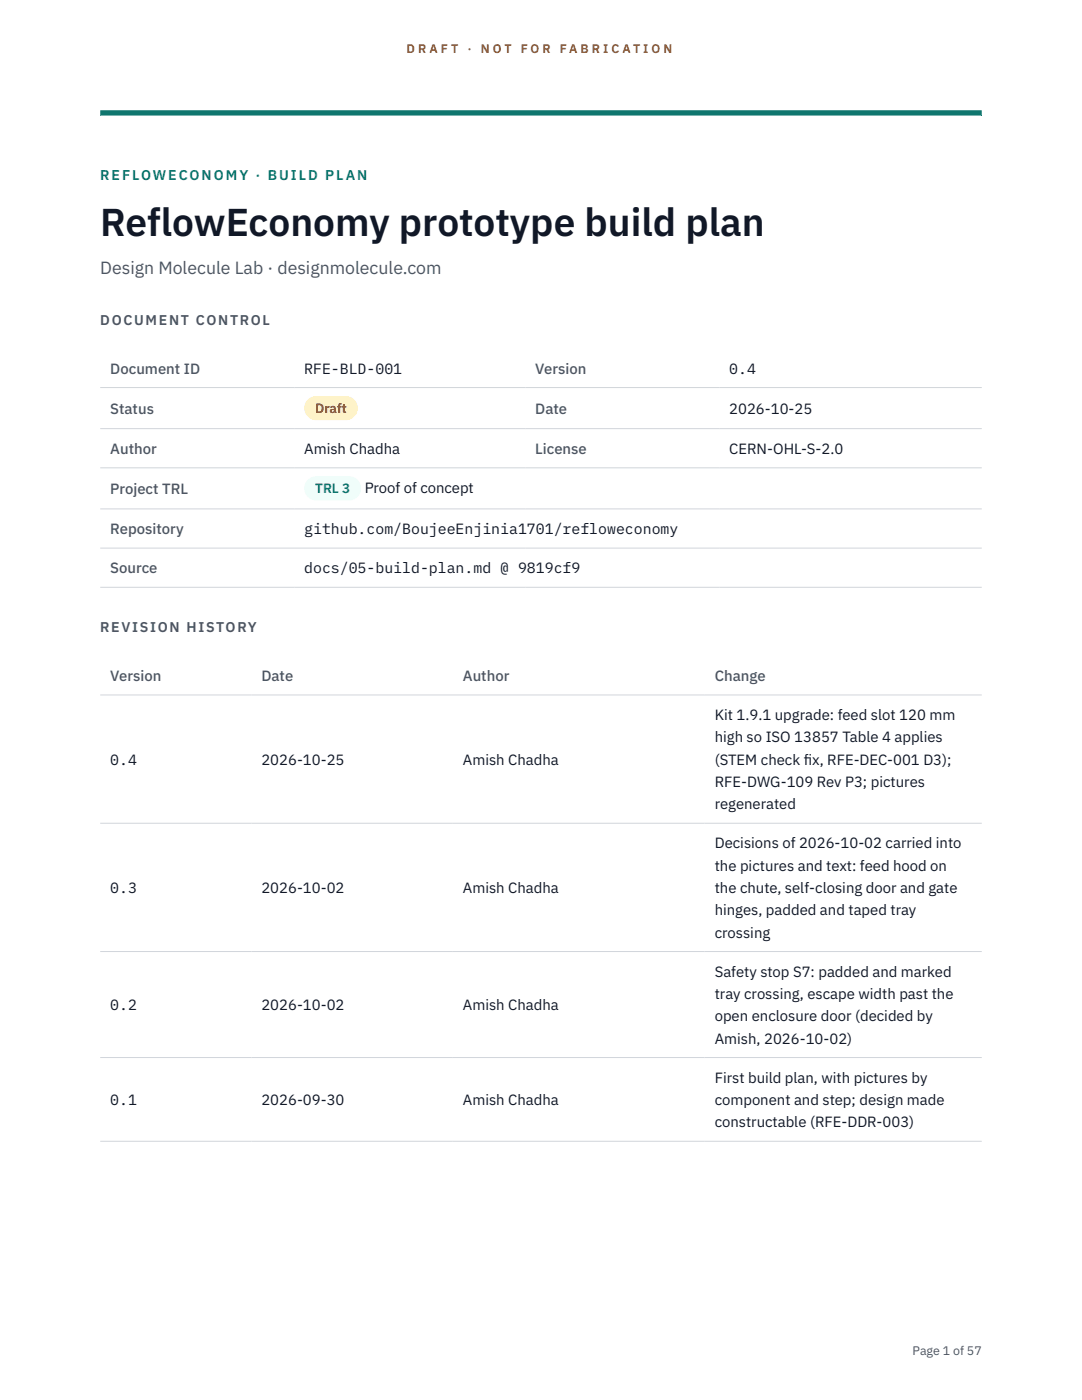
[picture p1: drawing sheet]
<svg xmlns="http://www.w3.org/2000/svg" width="216mm" height="279mm" viewBox="0 0 216 279" stroke-linecap="round" stroke-linejoin="round" font-family="sans-serif">
<defs><g id="words">
<text font-size="7.8" fill="#111827" x="20" y="47.1">ReflowEconomy prototype build plan</text>
<text font-size="3.5" fill="#4b5563" x="20" y="54.6">Design Molecule Lab · designmolecule.com</text>
<g font-size="3" fill="#4b5563">
<text x="22" y="74.5">Document ID</text>
<text x="106.8" y="74.5">Version</text>
<text x="22" y="82.6">Status</text>
<text x="106.8" y="82.6">Date</text>
<text x="22" y="90.6">Author</text>
<text x="106.8" y="90.6">License</text>
<text x="22" y="98.6">Project TRL</text>
<text x="22" y="106.6">Repository</text>
<text x="22" y="114.4">Source</text>
<text x="22" y="135.9">Version</text>
<text x="52.2" y="135.9">Date</text>
<text x="92.4" y="135.9">Author</text>
<text x="142.6" y="135.9">Change</text>
</g>
<g font-size="3" fill="#111827">
<text x="60.7" y="74.5">RFE-BLD-001</text>
<text x="145.5" y="74.5">0.4</text>
<text x="145.5" y="82.6">2026-10-25</text>
<text x="60.7" y="90.6">Amish Chadha</text>
<text x="145.5" y="90.6">CERN-OHL-S-2.0</text>
<text x="72.8" y="98.5">Proof of concept</text>
<text x="60.7" y="106.6">github.com/BoujeeEnjinia1701/refloweconomy</text>
<text x="60.7" y="114.4">docs/05-build-plan.md @ 9819cf9</text>
<text x="142.6" y="143.7">Kit 1.9.1 upgrade: feed slot 120 mm</text>
<text x="142.6" y="148.2">high so ISO 13857 Table 4 applies</text>
<text x="22" y="152.6">0.4</text>
<text x="52.2" y="152.6">2026-10-25</text>
<text x="92.4" y="152.6">Amish Chadha</text>
<text x="142.6" y="152.6">(STEM check f</text>
<text x="160.4" y="152.6">ix, RFE-DEC-001 D3);</text>
<text x="142.6" y="157.1">RFE-DWG-109 Rev P3; pictures</text>
<text x="142.6" y="161.5">regenerated</text>
<text x="142.6" y="169.3">Decisions of 2026-10-02 carried into</text>
<text x="142.6" y="173.8">the pictures and text: feed hood on</text>
<text x="22" y="178.2">0.3</text>
<text x="52.2" y="178.2">2026-10-02</text>
<text x="92.4" y="178.2">Amish Chadha</text>
<text x="142.6" y="178.2">the chute, self-closing door and gate</text>
<text x="142.6" y="182.7">hinges, padded and taped tray</text>
<text x="142.6" y="187.1">crossing</text>
<text x="142.6" y="194.9">Safety stop S7: padded and marked</text>
<text x="22" y="201.6">0.2</text>
<text x="52.2" y="201.6">2026-10-02</text>
<text x="92.4" y="201.6">Amish Chadha</text>
<text x="142.6" y="199.4">tray crossing, escape width past the</text>
<text x="142.6" y="203.8">open enclosure door (decided by</text>
<text x="142.6" y="208.3">Amish, 2026-10-02)</text>
<text x="22" y="220.5">0.1</text>
<text x="52.2" y="220.5">2026-09-30</text>
<text x="92.4" y="220.5">Amish Chadha</text>
<text x="142.6" y="216.1">First build plan, with pictures by</text>
<text x="142.6" y="220.5">component and step; design made</text>
<text x="142.6" y="225">constructable (RFE-DDR-003)</text>
</g>
<text font-size="2.8" fill="#0f766e" x="20" y="36">REFLOWECONOMY · BUILD PLAN</text>
<g font-size="2.8" fill="#4b5563">
<text x="20" y="64.8">DOCUMENT CONTROL</text>
<text x="20" y="126.2">REVISION HISTORY</text>
</g>
<text font-size="2.7" fill="#92400e" x="62.9" y="82.5">Draft</text>
<text font-size="2.7" fill="#0f766e" x="62.9" y="98.5">TRL 3</text>
<g font-size="2.5" fill="#b45309">
<text x="81.1" y="10.5">D R A F T</text>
<text x="93.3" y="10.5">·</text>
<text x="95.9" y="10.5">N O T</text>
<text x="103.9" y="10.5">F O R</text>
<text x="111.7" y="10.5">F A B R I C A T I O N</text>
</g>
<text font-size="2.5" fill="#4b5563" x="182.1" y="270.3">Page 1 of 57</text>
</g></defs>
<path d="M20 23.1h175.9zM20 22h175.9v1.1h-175.9z" fill-rule="evenodd" fill="#0f766e"/>
<path d="M20 77.3h175.9M20 85.5h175.9M20 93.4h175.9M20 101.6h175.9M20 109.4h175.9M20 117.2h175.9M20 138.7h175.9M20 164.3h175.9M20 189.9h175.9M20 211.1h175.9M20 227.8h175.9" fill="none" stroke="#d1d5db" stroke-width=".2"/>
<path d="M60.7 79h10.7v4.9h-10.7z" fill="#fef3c7"/>
<path d="M60.7 95.1h11.4v4.8h-11.4z" fill="#f0fdfa"/>
<use href="#words"/>
</svg>
